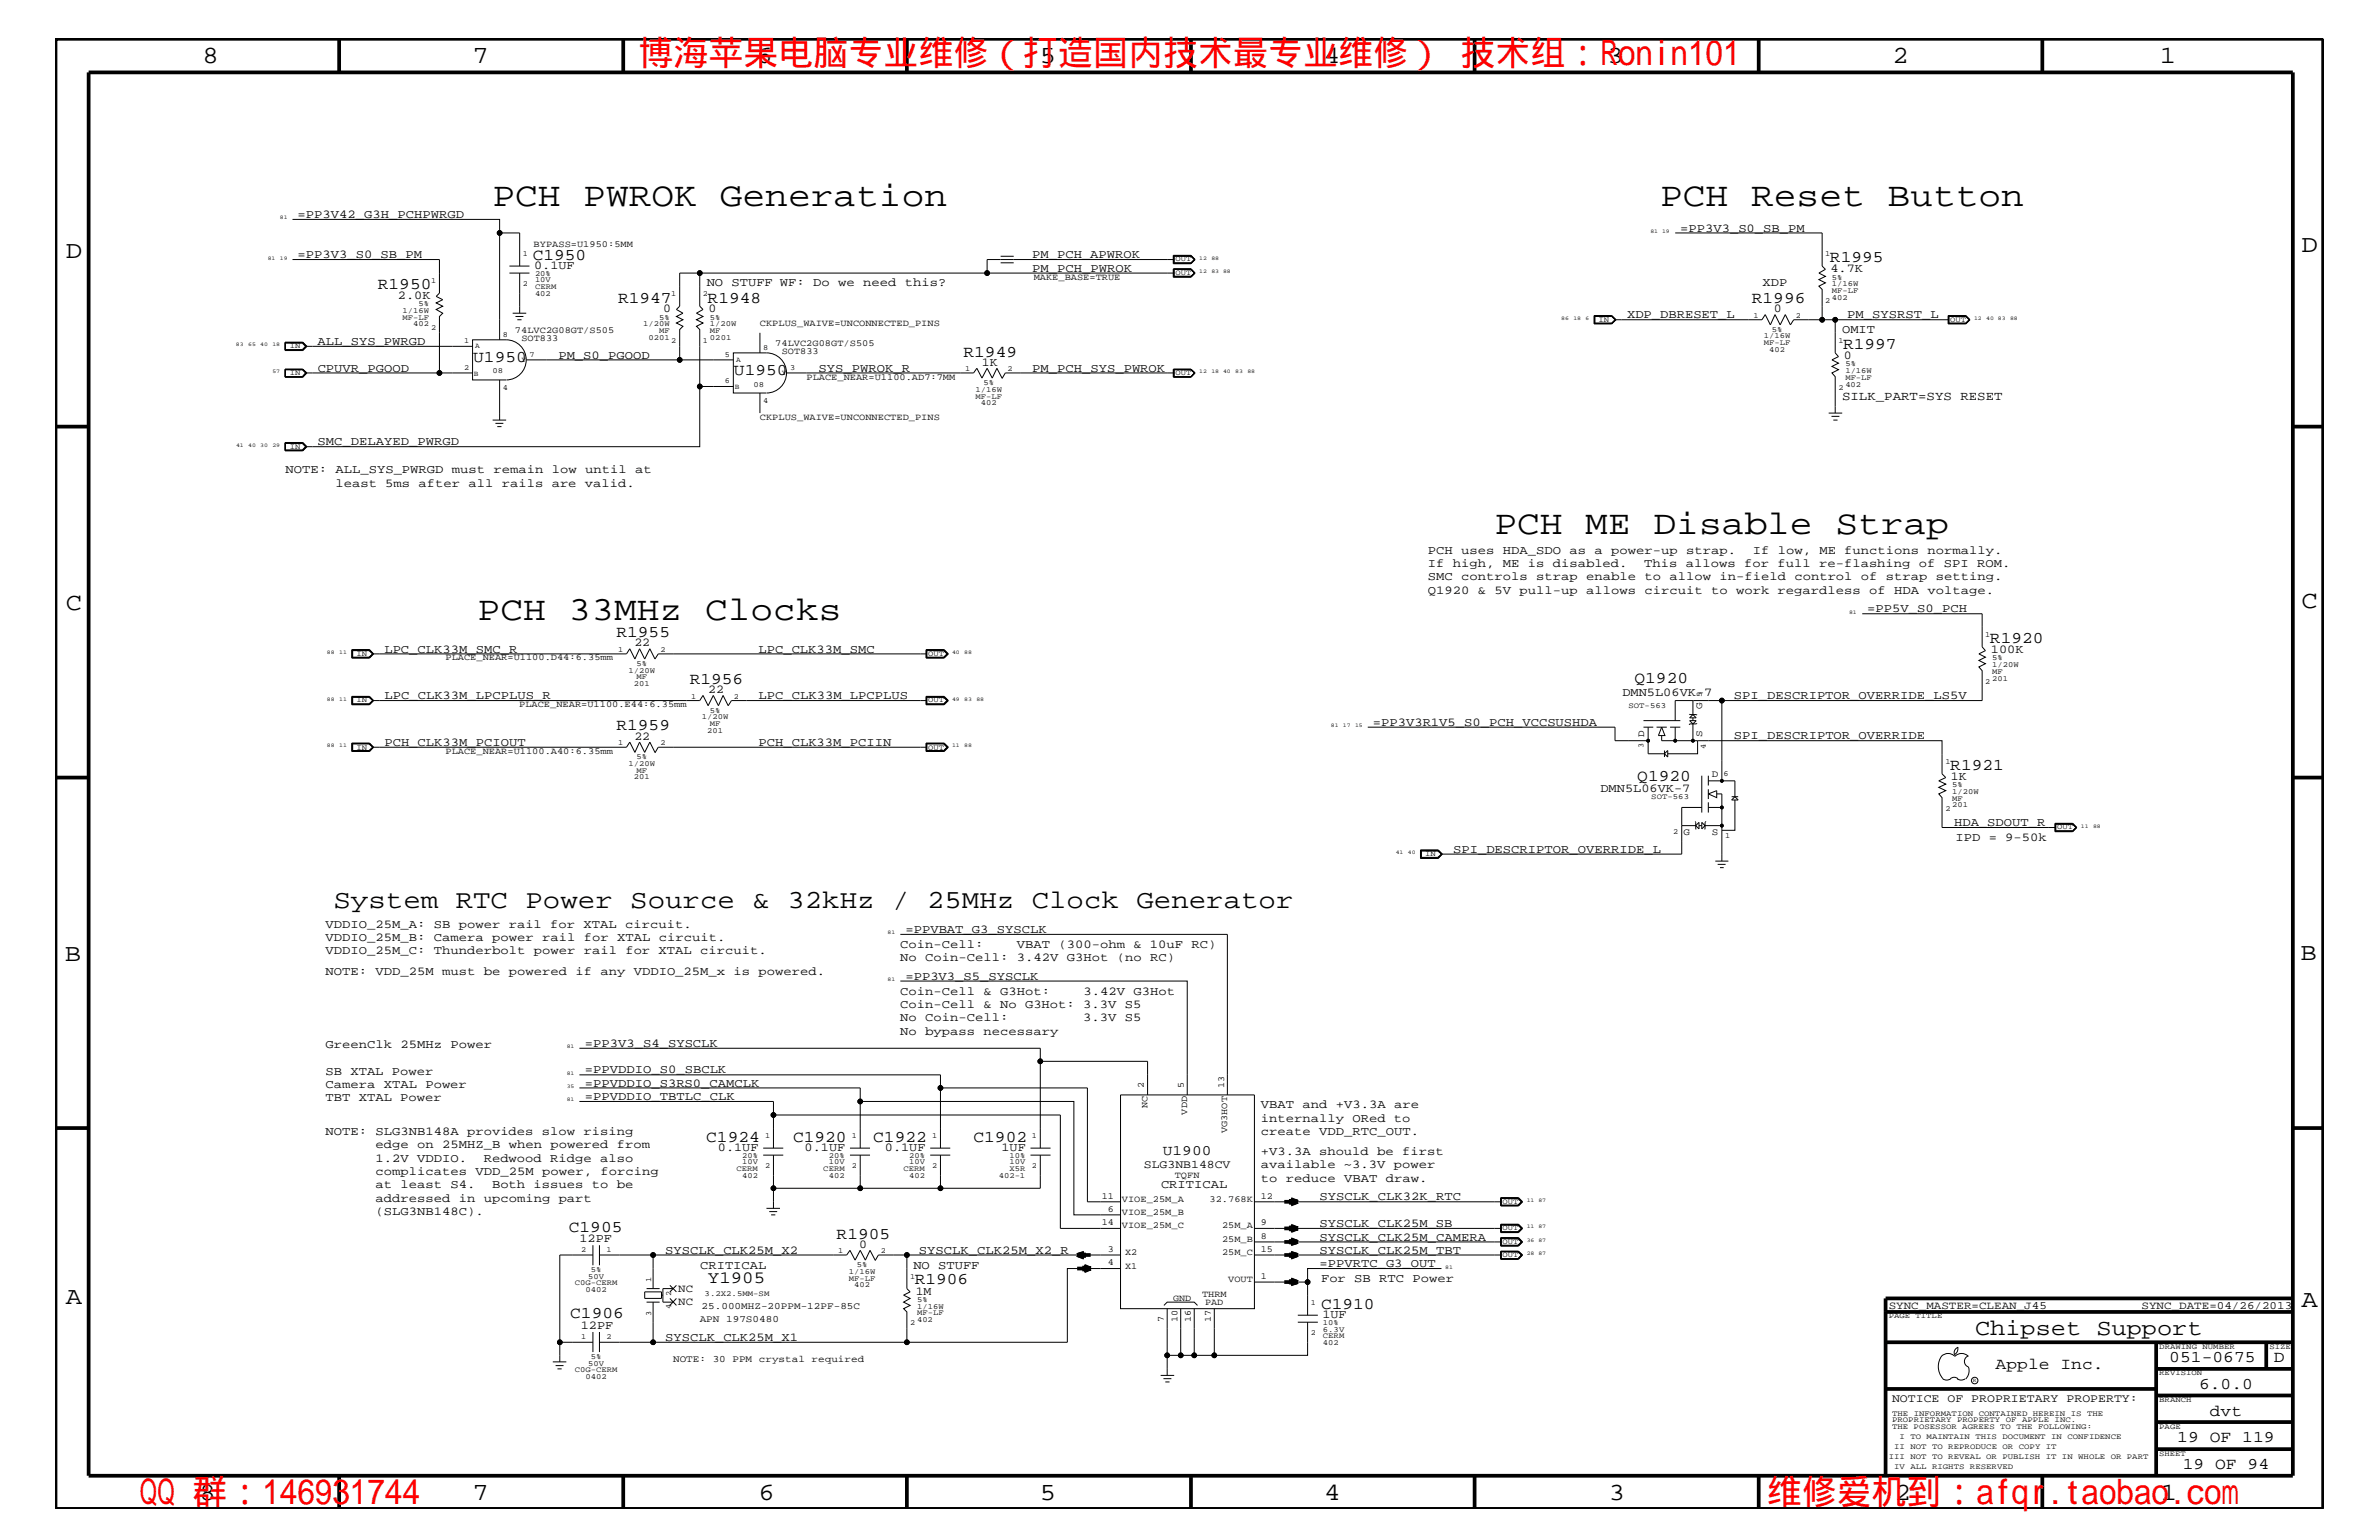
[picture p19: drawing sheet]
<svg xmlns="http://www.w3.org/2000/svg" width="432mm" height="279mm" viewBox="0 0 432 279" stroke-linecap="round" stroke-linejoin="round" font-family="sans-serif">
<defs><g id="words">
<g font-size="6.3" fill="#f00">
<text x="115.9" y="11.9">博海苹果电脑专业维修（打造国内技术最专业维修） 技术组：Ronin101</text>
<text x="25.4" y="272.9">QQ 群：146931744</text>
<text x="320.7" y="272.9">维修爱机到：afqr.taobao.com</text>
</g>
<g font-size="6.2">
<text x="89.4" y="37.4">PCH PWROK Generation</text>
<text x="301.3" y="37.4">PCH Reset Button</text>
<text x="271.2" y="96.8">PCH ME Disable Strap</text>
<text x="86.7" y="112.6">PCH 33MHz Clocks</text>
</g>
<text font-size="4.7" x="60.5" y="164.7">System RTC Power Source &amp; 32kHz / 25MHz Clock Generator</text>
<g font-size="4.5">
<text x="36.7" y="11.5">8</text>
<text x="85.8" y="11.5">7</text>
<text x="137.3" y="11.5">6</text>
<text x="188.7" y="11.5">5</text>
<text x="240.3" y="11.5">4</text>
<text x="291.8" y="11.5">3</text>
<text x="343.5" y="11.5">2</text>
<text x="392" y="11.5">1</text>
<text x="11.9" y="46.8">D</text>
<text x="417.7" y="45.7">D</text>
<text x="11.9" y="110.6">C</text>
<text x="417.7" y="110.3">C</text>
<text x="11.8" y="174.3">B</text>
<text x="417.6" y="174.2">B</text>
<text x="11.9" y="236.7">A</text>
<text x="417.7" y="237.1">A</text>
<text x="36.2" y="272.1">8</text>
<text x="85.8" y="272.1">7</text>
<text x="137.7" y="272.1">6</text>
<text x="188.7" y="272.1">5</text>
<text x="240.4" y="272.1">4</text>
<text x="292" y="272.1">3</text>
<text x="343.9" y="272.1">2</text>
<text x="392.2" y="272.1">1</text>
</g>
<text font-size="4.1" x="358.5" y="242.3">Chipset Support</text>
<text font-size="3.1" x="128.5" y="232.9">Y1905</text>
<g font-size="3">
<text x="96.7" y="47.1">C1950</text>
<text x="332.1" y="47.6">R1995</text>
<text x="68.6" y="52.4">R1950</text>
<text x="112.2" y="54.9">R1947</text>
<text x="128.4" y="54.9">R1948</text>
<text x="318" y="55">R1996</text>
<text x="85.9" y="65.6">U1950</text>
<text x="174.9" y="64.7">R1949</text>
<text x="334.5" y="63.4">R1997</text>
<text x="133.2" y="68.1">U1950</text>
<text x="111.9" y="115.6">R1955</text>
<text x="361.2" y="116.7">R1920</text>
<text x="125.2" y="124.1">R1956</text>
<text x="296.7" y="124">Q1920</text>
<text x="111.9" y="132.5">R1959</text>
<text x="297.2" y="141.7">Q1920</text>
<text x="354" y="139.7">R1921</text>
<text x="128.2" y="207.1">C1924</text>
<text x="143.9" y="207.1">C1920</text>
<text x="158.5" y="207.1">C1922</text>
<text x="176.7" y="207.1">C1902</text>
<text x="103.3" y="223.5">C1905</text>
<text x="151.8" y="224.7">R1905</text>
<text x="166" y="233">R1906</text>
<text x="103.5" y="239.2">C1906</text>
<text x="239.8" y="237.4">C1910</text>
<text x="362.2" y="248.4">Apple Inc.</text>
<text x="393.7" y="247.1">051-0675</text>
<text x="399.2" y="252">6.0.0</text>
<text x="412.7" y="247.1">D</text>
<text x="401.1" y="256.8">dvt</text>
<text x="395.2" y="261.6">19 OF 119</text>
<text x="396.2" y="266.6">19 OF 94</text>
</g>
<text font-size="2.6" x="211.1" y="209.6">U1900</text>
<text font-size="2.3" x="334.3" y="72.6">SILK_PART=SYS RESET</text>
<g font-size="2.2">
<text x="54" y="39.6">=PP3V42_G3H_PCHPWRGD</text>
<text x="54" y="46.8">=PP3V3_S0_SB_PM</text>
<text x="187.4" y="46.8">PM_PCH_APWROK</text>
<text x="305" y="42">=PP3V3_S0_SB_PM</text>
<text x="96.9" y="48.9">0.1UF</text>
<text x="128.3" y="51.9">NO STUFF WF: Do we need this?</text>
<text x="187.4" y="49.3">PM_PCH_PWROK</text>
<text x="319.9" y="51.9">XDP</text>
<text x="332.2" y="49.4">4.7K</text>
<text x="72.2" y="54.2">2.0K</text>
<text x="120.4" y="56.7">0</text>
<text x="128.6" y="56.7">0</text>
<text x="295.3" y="57.8">XDP_DBRESET_L</text>
<text x="321.9" y="56.7">0</text>
<text x="335.3" y="57.8">PM_SYSRST_L</text>
<text x="57.7" y="62.6">ALL_SYS_PWRGD</text>
<text x="101.3" y="65.1">PM_S0_PGOOD</text>
<text x="334.3" y="60.4">OMIT</text>
<text x="334.7" y="65.1">0</text>
<text x="57.7" y="67.5">CPUVR_PGOOD</text>
<text x="148.6" y="67.5">SYS_PWROK_R</text>
<text x="178.2" y="66.4">1K</text>
<text x="187.4" y="67.5">PM_PCH_SYS_PWROK</text>
<text x="57.7" y="80.8">SMC_DELAYED_PWRGD</text>
<text x="51.8" y="85.9">NOTE: ALL_SYS_PWRGD must remain low until at</text>
<text x="60.9" y="88.3">least 5ms after all rails are valid.</text>
<text x="259.2" y="100.4">PCH uses HDA_SDO as a power-up strap.</text>
<text x="318.1" y="100.4">If low, ME functions normally.</text>
<text x="259.2" y="107.7">Q1920 &amp; 5V pull-up allows circuit to work regardless of HDA voltage.</text>
<text x="259.2" y="102.9">If high, ME is disabled.</text>
<text x="259.2" y="105.3">SMC controls strap enable to allow in-field control of strap setting.</text>
<text x="298.4" y="102.9">This allows for full re-flashing of SPI ROM.</text>
<text x="338.9" y="111.1">=PP5V_S0_PCH</text>
<text x="69.8" y="118.4">LPC_CLK33M_SMC_R</text>
<text x="115.1" y="117.3">22</text>
<text x="137.7" y="118.4">LPC_CLK33M_SMC</text>
<text x="361.4" y="118.5">100K</text>
<text x="128.5" y="125.8">22</text>
<text x="69.8" y="126.9">LPC_CLK33M_LPCPLUS_R</text>
<text x="137.7" y="126.9">LPC_CLK33M_LPCPLUS</text>
<text x="249.2" y="131.7">=PP3V3R1V5_S0_PCH_VCCSUSHDA</text>
<text x="294.5" y="126.3">DMN5L06VK-7</text>
<text x="314.7" y="126.9">SPI_DESCRIPTOR_OVERRIDE_LS5V</text>
<text x="69.8" y="135.3">PCH_CLK33M_PCIOUT</text>
<text x="115.1" y="134.2">22</text>
<text x="137.7" y="135.3">PCH_CLK33M_PCIIN</text>
<text x="314.7" y="134.1">SPI_DESCRIPTOR_OVERRIDE</text>
<text x="290.5" y="143.6">DMN5L06VK-7</text>
<text x="354.1" y="141.5">1K</text>
<text x="354.7" y="149.9">HDA_SDOUT_R</text>
<text x="263.7" y="154.7">SPI_DESCRIPTOR_OVERRIDE_L</text>
<text x="354.9" y="152.6">IPD = 9-50k</text>
<text x="59.1" y="170.7">VDDIO_25M_B: Camera power rail for XTAL circuit.</text>
<text x="59.1" y="168.3">VDDIO_25M_A: SB power rail for XTAL circuit.</text>
<text x="59.1" y="173.2">VDDIO_25M_C: Thunderbolt power rail for XTAL circuit.</text>
<text x="163.4" y="172">Coin-Cell:</text>
<text x="164.3" y="169.3">=PPVBAT_G3_SYSCLK</text>
<text x="184.6" y="172">VBAT (300-ohm &amp; 10uF RC)</text>
<text x="59.1" y="176.8">NOTE: VDD_25M must be powered if any VDDIO_25M_x is powered.</text>
<text x="163.4" y="174.4">No Coin-Cell: 3.42V G3Hot (no RC)</text>
<text x="164.3" y="177.7">=PP3V3_S5_SYSCLK</text>
<text x="163.4" y="180.5">Coin-Cell &amp; G3Hot:</text>
<text x="163.4" y="185.3">No Coin-Cell:</text>
<text x="163.4" y="182.9">Coin-Cell &amp; No G3Hot: 3.3V S5</text>
<text x="196.6" y="185.3">3.3V S5</text>
<text x="196.7" y="180.5">3.42V G3Hot</text>
<text x="59.1" y="190.2">GreenClk 25MHz Power</text>
<text x="106.2" y="189.9">=PP3V3_S4_SYSCLK</text>
<text x="163.4" y="187.7">No bypass necessary</text>
<text x="59.1" y="195">SB XTAL Power</text>
<text x="59.1" y="197.4">Camera XTAL Power</text>
<text x="106.2" y="194.8">=PPVDDIO_S0_SBCLK</text>
<text x="106.2" y="197.2">=PPVDDIO_S3RS0_CAMCLK</text>
<text x="59.1" y="199.8">TBT XTAL Power</text>
<text x="106.2" y="199.6">=PPVDDIO_TBTLC_CLK</text>
<text x="228.9" y="203.5">internally ORed to</text>
<text x="228.9" y="201">VBAT and +V3.3A are</text>
<text x="59.1" y="205.9">NOTE: SLG3NB148A provides slow rising</text>
<text x="68.2" y="208.3">edge on 25MHZ_B when powered from</text>
<text x="130.3" y="208.9">0.1UF</text>
<text x="146" y="208.9">0.1UF</text>
<text x="160.6" y="208.9">0.1UF</text>
<text x="181.8" y="208.9">1UF</text>
<text x="228.9" y="209.6">+V3.3A should be first</text>
<text x="228.9" y="205.9">create VDD_RTC_OUT.</text>
<text x="68.2" y="215.6">at least S4.</text>
<text x="68.2" y="210.8">1.2V VDDIO.</text>
<text x="68.2" y="213.2">complicates VDD_25M power, forcing</text>
<text x="87.8" y="210.8">Redwood Ridge also</text>
<text x="89.3" y="215.6">Both issues to be</text>
<text x="210.7" y="215.6">CRITICAL</text>
<text x="228.9" y="214.4">to reduce VBAT draw.</text>
<text x="228.9" y="211.9">available ~3.3V power</text>
<text x="68.2" y="220.4">(SLG3NB148C).</text>
<text x="68.2" y="218">addressed in upcoming part</text>
<text x="239.5" y="217.8">SYSCLK_CLK32K_RTC</text>
<text x="105.2" y="225.3">12PF</text>
<text x="120.7" y="227.5">SYSCLK_CLK25M_X2</text>
<text x="155.9" y="226.4">0</text>
<text x="166.8" y="227.5">SYSCLK_CLK25M_X2_R</text>
<text x="239.5" y="222.6">SYSCLK_CLK25M_SB</text>
<text x="239.5" y="225.1">SYSCLK_CLK25M_CAMERA</text>
<text x="239.5" y="227.5">SYSCLK_CLK25M_TBT</text>
<text x="127.1" y="230.2">CRITICAL</text>
<text x="165.8" y="230.2">NO STUFF</text>
<text x="239.5" y="229.9">=PPVRTC_G3_OUT</text>
<text x="239.8" y="232.6">For SB RTC Power</text>
<text x="166.2" y="234.9">1M</text>
<text x="240" y="239.2">1UF</text>
<text x="105.4" y="241.1">12PF</text>
<text x="120.7" y="243.3">SYSCLK_CLK25M_X1</text>
</g>
<g font-size="2.1">
<text x="207.6" y="211.9">SLG3NB148CV</text>
<text x="343.4" y="254.4">NOTICE OF PROPRIETARY PROPERTY:</text>
</g>
<g font-size="2">
<text x="123.1" y="234.4">NC</text>
<text x="123.1" y="236.8">NC</text>
<text x="342.8" y="237.4">SYNC_MASTER=CLEAN_J45</text>
<text x="388.7" y="237.4">SYNC_DATE=04/26/2013</text>
</g>
<g font-size="1.8">
<text x="308.9" y="128.6" transform="rotate(-90 308.9 128.6)">G</text>
<text x="298.4" y="133.8" transform="rotate(-90 298.4 133.8)">D</text>
<text x="308.9" y="133.8" transform="rotate(-90 308.9 133.8)">S</text>
<text x="310.7" y="140.9">D</text>
<text x="305.6" y="151.5">G</text>
<text x="310.7" y="151.5">S</text>
<text x="127" y="239.9">APN 197S0480</text>
<text x="127.3" y="237.4">25.000MHZ-20PPM-12PF-85C</text>
<text x="122.2" y="247.1">NOTE: 30 PPM crystal required</text>
</g>
<g font-size="1.7">
<text x="96.9" y="44.7">BYPASS=U1950:5MM</text>
<text x="187.6" y="50.7">MAKE_BASE=TRUE</text>
<text x="137.9" y="59.2">CKPLUS_WAIVE=UNCONNECTED_PINS</text>
<text x="93.5" y="60.5">74LVC2G08GT/S505</text>
<text x="94.7" y="61.9">SOT833</text>
<text x="140.7" y="62.9">74LVC2G08GT/S505</text>
<text x="141.9" y="64.3">SOT833</text>
<text x="146.4" y="68.9">PLACE_NEAR=U1100.AD7:7MM</text>
<text x="137.9" y="76.2">CKPLUS_WAIVE=UNCONNECTED_PINS</text>
<text x="80.9" y="119.8">PLACE_NEAR=U1100.D44:6.35mm</text>
<text x="94.2" y="128.3">PLACE_NEAR=U1100.E44:6.35mm</text>
<text x="80.9" y="136.8">PLACE_NEAR=U1100.A40:6.35mm</text>
<text x="207.6" y="197.4" transform="rotate(-90 207.6 197.4)">2</text>
<text x="214.9" y="197.4" transform="rotate(-90 214.9 197.4)">5</text>
<text x="222.2" y="197.4" transform="rotate(-90 222.2 197.4)">13</text>
<text x="208.3" y="201.1" transform="rotate(-90 208.3 201.1)">NC</text>
<text x="215.5" y="202.2" transform="rotate(-90 215.5 202.2)">VDD</text>
<text x="222.8" y="205.6" transform="rotate(-90 222.8 205.6)">VG3HOT</text>
<text x="213.2" y="213.8">TQFN</text>
<text x="200" y="217.5">11</text>
<text x="201.1" y="219.8">6</text>
<text x="203.6" y="218">VIOE_25M_A</text>
<text x="203.6" y="220.4">VIOE_25M_B</text>
<text x="219.5" y="218">32.768K</text>
<text x="228.9" y="217.5">12</text>
<text x="200" y="222.3">14</text>
<text x="201.1" y="227.1">3</text>
<text x="203.6" y="222.9">VIOE_25M_C</text>
<text x="204.2" y="227.7">X2</text>
<text x="221.8" y="222.9">25M_A</text>
<text x="221.8" y="225.3">25M_B</text>
<text x="221.8" y="227.7">25M_C</text>
<text x="228.9" y="222.3">9</text>
<text x="228.9" y="224.7">8</text>
<text x="228.9" y="227.1">15</text>
<text x="201.1" y="229.6">4</text>
<text x="204.2" y="230.2">X1</text>
<text x="222.9" y="232.6">VOUT</text>
<text x="228.9" y="232">1</text>
<text x="211.2" y="239.9" transform="rotate(-90 211.2 239.9)">7</text>
<text x="212.9" y="236">GND</text>
<text x="213.7" y="239.9" transform="rotate(-90 213.7 239.9)">10</text>
<text x="216.2" y="239.9" transform="rotate(-90 216.2 239.9)">16</text>
<text x="218.2" y="235.4">THRM</text>
<text x="218.7" y="236.8">PAD</text>
<text x="219.8" y="239.9" transform="rotate(-90 219.8 239.9)">17</text>
</g>
<g font-size="1.4">
<text x="94.9" y="46.5">1</text>
<text x="213.4" y="47.4">OUT</text>
<text x="331.3" y="46.5">1</text>
<text x="78.2" y="51.3">1</text>
<text x="94.9" y="51.9">2</text>
<text x="97.1" y="50.2">20%</text>
<text x="97.1" y="51.3">10V</text>
<text x="97.1" y="52.4">CERM</text>
<text x="97.1" y="53.6">402</text>
<text x="121.8" y="53.8">1</text>
<text x="127.6" y="53.8">2</text>
<text x="213.4" y="49.9">OUT</text>
<text x="332.5" y="50.7">5%</text>
<text x="332.5" y="51.9">1/16W</text>
<text x="332.5" y="53.2">MF-LF</text>
<text x="73.1" y="56.8">1/16W</text>
<text x="73.1" y="58">MF-LF</text>
<text x="75" y="59.2">402</text>
<text x="75.9" y="55.6">5%</text>
<text x="78.2" y="59.8">2</text>
<text x="116.8" y="59.2">1/20W</text>
<text x="119.6" y="58">5%</text>
<text x="128.9" y="58">5%</text>
<text x="128.9" y="59.2">1/20W</text>
<text x="290.2" y="58.4">IN</text>
<text x="318.3" y="57.7">1</text>
<text x="326" y="57.7">2</text>
<text x="331.3" y="55">2</text>
<text x="332.5" y="54.4">402</text>
<text x="354" y="58.4">OUT</text>
<text x="52.6" y="63.2">IN</text>
<text x="84.2" y="62.3">1</text>
<text x="86.3" y="63.2">A</text>
<text x="91.3" y="61.1">8</text>
<text x="94.7" y="65.6">Y</text>
<text x="96.1" y="64.7">7</text>
<text x="117.7" y="61.7">0201</text>
<text x="119.6" y="60.4">MF</text>
<text x="121.8" y="62.3">2</text>
<text x="127.6" y="62.3">1</text>
<text x="128.9" y="60.4">MF</text>
<text x="128.9" y="61.7">0201</text>
<text x="131.6" y="64.7">5</text>
<text x="133.6" y="65.6">A</text>
<text x="138.5" y="63.4">8</text>
<text x="320.2" y="62.6">MF-LF</text>
<text x="320.2" y="61.4">1/16W</text>
<text x="321.1" y="63.9">402</text>
<text x="321.6" y="60.2">5%</text>
<text x="333.7" y="62.3">1</text>
<text x="52.6" y="68.1">IN</text>
<text x="84.2" y="67.1">2</text>
<text x="86" y="68.2">B</text>
<text x="89.4" y="67.7">08</text>
<text x="91.3" y="70.7">4</text>
<text x="131.6" y="69.5">6</text>
<text x="133.4" y="70.6">B</text>
<text x="136.7" y="70.1">08</text>
<text x="141.9" y="68.1">Y</text>
<text x="143.4" y="67.1">3</text>
<text x="175.2" y="67.3">1</text>
<text x="177.1" y="71.1">1/16W</text>
<text x="178.5" y="69.9">5%</text>
<text x="182.9" y="67.3">2</text>
<text x="213.4" y="68.1">OUT</text>
<text x="333.7" y="70.7">2</text>
<text x="334.9" y="66.5">5%</text>
<text x="334.9" y="67.7">1/16W</text>
<text x="334.9" y="68.9">MF-LF</text>
<text x="334.9" y="70.1">402</text>
<text x="138.5" y="73.2">4</text>
<text x="177.1" y="72.3">MF-LF</text>
<text x="178.1" y="73.5">402</text>
<text x="52.6" y="81.4">IN</text>
<text x="64.7" y="119">IN</text>
<text x="112.2" y="118.2">1</text>
<text x="119.9" y="118.2">2</text>
<text x="168.5" y="119">OUT</text>
<text x="360.3" y="115.6">1</text>
<text x="361.6" y="119.8">5%</text>
<text x="114.1" y="122">1/20W</text>
<text x="115.1" y="124.4">201</text>
<text x="115.5" y="123.2">MF</text>
<text x="115.5" y="120.8">5%</text>
<text x="360.3" y="124.1">2</text>
<text x="361.6" y="122.3">MF</text>
<text x="361.6" y="121">1/20W</text>
<text x="361.6" y="123.5">201</text>
<text x="64.7" y="127.5">IN</text>
<text x="125.5" y="126.8">1</text>
<text x="127.4" y="130.5">1/20W</text>
<text x="128.8" y="131.7">MF</text>
<text x="128.8" y="129.3">5%</text>
<text x="133.2" y="126.8">2</text>
<text x="168.5" y="127.5">OUT</text>
<text x="295.6" y="128.5">SOT-563</text>
<text x="308.9" y="126.5" transform="rotate(-90 308.9 126.5)">5</text>
<text x="64.7" y="136">IN</text>
<text x="112.2" y="135.2">1</text>
<text x="115.5" y="137.8">5%</text>
<text x="119.9" y="135.2">2</text>
<text x="128.4" y="133">201</text>
<text x="168.5" y="136">OUT</text>
<text x="298.3" y="135.7" transform="rotate(-90 298.3 135.7)">3</text>
<text x="309.6" y="135.9" transform="rotate(-90 309.6 135.9)">4</text>
<text x="114.1" y="139">1/20W</text>
<text x="115.1" y="141.4">201</text>
<text x="115.5" y="140.2">MF</text>
<text x="312.8" y="140.8">6</text>
<text x="353.1" y="138.6">1</text>
<text x="354.3" y="142.9">5%</text>
<text x="299.7" y="144.9">SOT-563</text>
<text x="353.1" y="147.1">2</text>
<text x="354.3" y="145.3">MF</text>
<text x="354.3" y="144">1/20W</text>
<text x="354.3" y="146.5">201</text>
<text x="258.7" y="155.4">IN</text>
<text x="303.7" y="151.3">2</text>
<text x="313.1" y="152.1">1</text>
<text x="373.4" y="150.5">OUT</text>
<text x="138.9" y="206.5">1</text>
<text x="154.6" y="206.5">1</text>
<text x="169.2" y="206.5">1</text>
<text x="187.3" y="206.5">1</text>
<text x="133.7" y="212.5">CERM</text>
<text x="134.7" y="210.2">20%</text>
<text x="134.7" y="211.3">10V</text>
<text x="134.7" y="213.6">402</text>
<text x="138.9" y="211.9">2</text>
<text x="149.4" y="212.5">CERM</text>
<text x="150.5" y="211.3">10V</text>
<text x="150.5" y="213.6">402</text>
<text x="150.5" y="210.2">20%</text>
<text x="154.6" y="211.9">2</text>
<text x="164" y="212.5">CERM</text>
<text x="165" y="213.6">402</text>
<text x="165" y="211.3">10V</text>
<text x="165" y="210.2">20%</text>
<text x="169.2" y="211.9">2</text>
<text x="181.3" y="213.6">402-1</text>
<text x="183.2" y="211.3">10V</text>
<text x="183.2" y="210.2">10%</text>
<text x="183.2" y="212.5">X5R</text>
<text x="187.3" y="211.9">2</text>
<text x="272.7" y="218.4">OUT</text>
<text x="105.5" y="227.1">2</text>
<text x="110.1" y="227.1">1</text>
<text x="152.1" y="227.4">1</text>
<text x="159.9" y="227.4">2</text>
<text x="272.7" y="223.2">OUT</text>
<text x="272.7" y="225.7">OUT</text>
<text x="104.3" y="233.2">C0G-CERM</text>
<text x="106.8" y="232">50V</text>
<text x="107.2" y="230.7">5%</text>
<text x="118.2" y="232.6" transform="rotate(-90 118.2 232.6)">1</text>
<text x="154.1" y="231.1">1/16W</text>
<text x="154.1" y="232.4">MF-LF</text>
<text x="155" y="233.5">402</text>
<text x="155.5" y="229.9">5%</text>
<text x="165.2" y="232">1</text>
<text x="272.7" y="228.1">OUT</text>
<text x="106.3" y="234.4">0402</text>
<text x="118.2" y="238.8" transform="rotate(-90 118.2 238.8)">3</text>
<text x="121.8" y="237.6" transform="rotate(-90 121.8 237.6)">4</text>
<text x="121.8" y="235.1" transform="rotate(-90 121.8 235.1)">2</text>
<text x="127.9" y="235.1">3.2X2.5MM-SM</text>
<text x="166.5" y="237.4">1/16W</text>
<text x="166.5" y="238.6">MF-LF</text>
<text x="166.5" y="236.2">5%</text>
<text x="166.5" y="239.9">402</text>
<text x="237.9" y="236.8">1</text>
<text x="342.8" y="239.2">PAGE TITLE</text>
<text x="105.5" y="242.9">1</text>
<text x="110.1" y="242.9">2</text>
<text x="165.2" y="240.5">2</text>
<text x="237.9" y="242.3">2</text>
<text x="240.1" y="244">402</text>
<text x="240.1" y="242.8">CERM</text>
<text x="240.1" y="240.5">10%</text>
<text x="240.1" y="241.6">6.3V</text>
<text x="391.9" y="244.7">DRAWING NUMBER</text>
<text x="411.9" y="244.7">SIZE</text>
<text x="104.3" y="248.9">C0G-CERM</text>
<text x="106.3" y="250.1">0402</text>
<text x="106.8" y="247.8">50V</text>
<text x="107.2" y="246.5">5%</text>
<text x="391.9" y="249.5">REVISION</text>
<text x="343.4" y="256.8">THE INFORMATION CONTAINED HEREIN IS THE</text>
<text x="391.9" y="254.4">BRANCH</text>
<text x="343.4" y="258">PROPRIETARY PROPERTY OF APPLE INC.</text>
<text x="343.4" y="259.3">THE POSESSOR AGREES TO THE FOLLOWING:</text>
<text x="343.8" y="262.9">II NOT TO REPRODUCE OR COPY IT</text>
<text x="344.8" y="261.1">I TO MAINTAIN THIS DOCUMENT IN CONFIDENCE</text>
<text x="391.9" y="259.3">PAGE</text>
<text x="342.8" y="264.7">III NOT TO REVEAL OR PUBLISH IT IN WHOLE OR PART</text>
<text x="343.8" y="266.6">IV ALL RIGHTS RESERVED</text>
<text x="391.9" y="264.1">SHEET</text>
</g>
<g font-size="1">
<text x="50.8" y="39.8">81</text>
<text x="48.6" y="47.1">81</text>
<text x="50.8" y="47.1">19</text>
<text x="217.7" y="47.1">12</text>
<text x="219.9" y="47.1">88</text>
<text x="299.6" y="42.3">81 19</text>
<text x="217.7" y="49.6">12</text>
<text x="219.9" y="49.6">83 88</text>
<text x="283.4" y="58">86</text>
<text x="285.6" y="58">18</text>
<text x="287.8" y="58">6</text>
<text x="358.3" y="58">12</text>
<text x="360.5" y="58">40 83</text>
<text x="364.8" y="58">88</text>
<text x="42.8" y="62.9">83</text>
<text x="45" y="62.9">65</text>
<text x="47.2" y="62.9">40</text>
<text x="49.4" y="62.9">18</text>
<text x="49.4" y="67.7">57</text>
<text x="217.7" y="67.7">12</text>
<text x="219.9" y="67.7">18 40</text>
<text x="224.2" y="67.7">83</text>
<text x="226.4" y="67.7">88</text>
<text x="42.8" y="81.1">41</text>
<text x="45" y="81.1">40</text>
<text x="47.2" y="81.1">30</text>
<text x="49.4" y="81.1">29</text>
<text x="335.6" y="111.4">81</text>
<text x="59.4" y="118.6">88</text>
<text x="61.6" y="118.6">11</text>
<text x="172.8" y="118.6">40</text>
<text x="175" y="118.6">88</text>
<text x="59.4" y="127.1">88</text>
<text x="61.6" y="127.1">11</text>
<text x="172.8" y="127.1">49</text>
<text x="175" y="127.1">83</text>
<text x="177.2" y="127.1">88</text>
<text x="241.6" y="131.9">81</text>
<text x="243.8" y="131.9">17</text>
<text x="246" y="131.9">15</text>
<text x="59.4" y="135.6">88</text>
<text x="61.6" y="135.6">11</text>
<text x="172.8" y="135.6">11</text>
<text x="175" y="135.6">88</text>
<text x="253.3" y="155">41</text>
<text x="255.5" y="155">40</text>
<text x="377.7" y="150.1">11</text>
<text x="379.9" y="150.1">88</text>
<text x="161.1" y="169.5">81</text>
<text x="161.1" y="178">81</text>
<text x="102.9" y="190.2">81</text>
<text x="102.9" y="195">81</text>
<text x="102.9" y="197.4">35</text>
<text x="102.9" y="199.8">81</text>
<text x="277.1" y="218">11 87</text>
<text x="277.1" y="225.3">36 87</text>
<text x="277.1" y="222.9">11 87</text>
<text x="277.1" y="227.7">28 87</text>
<text x="262.3" y="230.2">81</text>
<text x="358.1" y="250.7">R</text>
</g>
</g></defs>
<g fill="none" stroke="#000" stroke-width=".18">
<path d="M53.1 39.8h37.6v2.5h3.6v6M53.1 47.1h26.7v6.1l-.6 .6 1.2 .6-1.2 .6 1.2 .6-1.2 .5 1.2 .7-.6 .6v10.3h-24.3M90.7 42.3v19.4M92.5 49.5h3.6M92.5 48.3h3.6M93.1 56.8h2.4M93.6 57.4h1.4M93.9 58h.8M94.3 49.5v7.3M179.2 49.5h33.9M181.6 47.7h2.4M181.6 46.5h2.4"/>
<path d="M212.9 46.3h3.3l.7 .8-.7 .8h-3.3zM212.9 48.8h3.3l.7 .7-.7 .8h-3.3zM213 48.8v1.4h3.2l.6-.7M213 50.1h3.2M213 46.4h3.2l.6 .7-.6 .7h-3.2zM213 48.9h3.2M213.1 47.1h-33.9v2.4h-52.2M213.1 48.9v1.2M213.1 46.5h3.1l.6 .6-.6 .6h-3.1zM216.2 48.8l.6 .7M216.2 48.9l.6 .6M216.2 48.9l.6 .6-.6 .6"/>
<path d="M216.8 49.5l-.6 .6M289.3 57.2h3.2l.8 .8-.8 .8h-3.2zM289.5 57.4h3l.6 .6-.6 .6h-3zM292.5 57.3l.8 .7M292.5 57.3h-3.1v1.4h3.1M292.5 57.3l.7 .7-.7 .7M293.3 58l-.8 .7M304.1 42.3h26.6v6l.6 .6-1.2 .6 1.2 .6-1.2 .6 1.2 .6-1.2 .6 .6 .6v5.5h-5.1l-.6 .9-1-1.8-.9 1.8-.9-1.8-.9 1.8-.9-1.8-.6 .9h-26.7M330.7 58h2.4M353.6 57.2h3.2l.8 .8-.8 .8h-3.2zM353.7 57.3h3.1l.7 .7-.7 .7h-3.1zM353.8 57.4h3l.6 .6-.6 .6h-3z"/>
<path d="M353.8 58h-20.7v6l.6 .7-1.2 .6 1.2 .6-1.2 .6 1.2 .6-1.2 .6 .6 .6v6.6M51.7 62.2h3.3M51.7 62.1h3.3l.7 .7-.7 .8h-3.3zM51.7 63.5h3.3M51.8 67.1h3.2l.5 .6-.5 .6h-3.2zM51.8 62.2h3.1l.6 .6M51.8 62.2v1.3M54.9 67.1l.6 .6M55 67l.7 .7-.7 .7M55 67h-3.3v1.4h3.3M55 62.2l.5 .6-.5 .7M55 67l.6 .7-.6 .7"/>
<path d="M55 62.2l.6 .6-.6 .7M55.5 67.7l-.6 .6M55.5 62.8l-.6 .6h-3.1M55.5 62.8h30.3M79.8 67.7h6M89.4 76.2h2.5M89.9 76.8h1.5M90.3 77.4h.7M90.7 68.9v7.3M91.9 68.9a3.6 3.6 0 0 0 3.6-3.6 3.6 3.6 0 0 0-3.6-3.6h-6.1v7.2h6.1M95.5 65.3h37.6M123.4 65.3v-5.5l.6-.6-1.2-.6 1.2-.6-1.2-.6 1.2-.6-1.2-.7 .6-.5v-6.1h3.6v6.1l.6 .5-1.2 .7 1.2 .6-1.2 .6 1.2 .6-1.2 .6 .6 .6v10.3h6.1"/>
<path d="M127 70.1v10.9h-71.5M137.9 60.4v3.6M137.9 71.3v3.6M139.2 71.3a3.6 3.6 0 0 0 3.6-3.7 3.6 3.6 0 0 0-3.7-3.6h-6v7.3h6M142.8 67.7h33.9l.6-.9 .9 1.8 1-1.8 .9 1.8 .8-1.8 1 1.8M213 67v1.4M213 68.3h3.2M213 67.1h3.2M213.1 67.1v1.2M213.1 67.7h-30.6l-.6 1M216.2 67l.7 .7-.7 .7M216.2 67l.6 .7"/>
<path d="M216.2 67.1l.6 .6M216.2 67.1l.6 .6-.6 .6M216.2 67h-3.3v1.4h3.3M216.8 67.7l-.6 .7M216.8 67.7l-.6 .6M331.9 74.9h2.5M332.4 75.5h1.5M332.8 76.2h.7M51.7 80.4h3.3M51.7 80.3h3.3l.7 .7-.7 .8h-3.3zM51.7 81.7h3.3M51.8 80.4h3.1l.6 .6"/>
<path d="M51.8 80.4v1.3M55 80.4l.5 .6-.5 .7M55 80.4l.6 .6-.6 .7M55.5 81l-.6 .6h-3.1M63.8 117.9h3.3l.7 .7-.7 .8h-3.3zM63.9 117.9v1.4h3.2M63.9 118h3.2l.6 .6M64 118h3l.7 .6-.7 .6h-3zM67.1 117.9l.6 .7-.6 .7M67.7 118.6h46l.6-.9 .9 1.9 .9-1.9 .9 1.9 .9-1.9 1 1.9 .6-1h48.7M67.7 118.6l-.6 .7M168.1 117.9h3.3l.7 .7-.7 .8h-3.3z"/>
<path d="M168.2 117.9v1.4h3.1M168.2 118h3.1l.7 .6-.7 .7M168.2 118h3.1l.6 .6-.6 .6h-3.1zM171.3 117.9l.8 .7-.8 .7M338 111.4h21.8v6l.6 .6-1.2 .6 1.2 .6-1.2 .6 1.2 .6-1.2 .6 .6 .7v5.4h-47.3M63.8 126.3h3.3l.7 .8-.7 .8h-3.3zM63.8 134.8h3.3l.7 .8-.7 .7h-3.3zM64 126.5h3l.7 .6-.7 .6h-3zM64 135h3l.7 .6-.7 .6h-3zM67.1 126.4l.6 .7M67.1 134.9l.6 .7M67.1 126.4l.6 .7-.6 .7"/>
<path d="M67.1 134.9l.6 .7-.6 .7M67.1 126.4h-3.2v1.4h3.2M67.1 134.9h-3.2v1.4M67.7 127.1h59.3l.6-.9 .9 1.8 1-1.8 .9 1.8 .8-1.8 1 1.8 .6-.9h35.4M67.7 135.6h46l.6-1 .9 1.9 .9-1.9 .9 1.9 .9-1.9 1 1.9M67.7 127.1l-.6 .7M67.7 135.6l-.6 .6h-3.2M168.1 126.3h3.3l.7 .8-.7 .8h-3.3zM168.1 134.8h3.3l.7 .8-.7 .7h-3.3zM168.2 135h3.1l.6 .6-.6 .6h-3.1zM168.2 135.6h-48.7l-.6 1M168.2 126.5h3.1l.6 .6-.6 .6h-3.1z"/>
<path d="M171.3 126.4l.7 .7-.7 .7M171.3 134.9l.7 .7-.7 .6h-3.1M171.3 126.4l.8 .7-.8 .7M171.3 134.9l.8 .7-.8 .7M171.3 126.4h-3.1v1.4h3.1M171.3 134.9h-3.1v1.4M248.3 131.9h44.8v2.5h6M298.3 131.9h1.8M298.3 130.7h6.7M299.1 131.9v4.9h3M300.7 131.9h1.8M301.6 133.5v.9h50.9v6l.7 .7-1.3 .6 1.3 .6-1.3 .6 1.3 .5-1.3 .6 .6 .7v5.4h20.6"/>
<path d="M301.6 131.9l.6 1.6h-1.2zM302.1 136.8l.6-.6v1.1zM302.1 136.2v1.1M303.1 131.9h1.9M304.1 130.7v-3.6h8.4v14.6M304.1 131.9v2.5M306.6 129.6l1.4 .1M306.7 130.7h1.2l-.6 .6zM307.3 130.2v.5M307.3 131.3v3.1M307.3 127.1v2.5l.6 .6h-1.2l.6-.6M308 131.3h-1.3l-.1 .2"/>
<path d="M308.1 134.4v2.4h-5.4M257.8 154.2h3.2l.8 .8-.8 .7h-3.2zM257.8 154.3h3.2l.7 .7-.7 .7M257.9 154.4h3.1l.6 .6-.6 .6h-3.1zM258 154.4v1.2h3l.6-.6M261 154.4l.6 .6M305.2 149.8h2.6l.6 .6v-1.2l-.6 .6M307.7 149l.2 1.5M308.4 149.8h.5M308.9 146.5h-3.7v8.5h-43.6M308.9 149.2l.6 .6-.6 .6zM308.9 140.7v6.7"/>
<path d="M309.5 149.8h3M309.6 149l-.1 .2-.1 1.3M310.1 144l1.5-.6v1.3zM310.1 140.7v1.8M310.1 143.2v1.8M310.1 145.6v1.8M310.1 146.5h2.4M310.1 141.7h4.8v2.8M311.3 156.2h2.4M311.6 144h.9v12.2M311.8 156.8h1.4M312.2 157.4h.7"/>
<path d="M314.3 144.5h1.2M314.3 145.1l.6-.6 .6 .6zM314.9 145.1v5.5h-2.4M373 149.4h3.2l.8 .7-.8 .8h-3.2zM373.1 149.5h3.1l.7 .6-.7 .7h-3.1zM373.1 149.5h3.1l.6 .6-.6 .6h-3.1zM163.4 169.5h59.4v29.2M163.4 178h52.1v20.7M105.2 199.8h35.2v8.5M105.2 197.4h50.9v2.4h38.8v20.6h8.5M105.2 190.2h83.6v2.4M105.2 195h65.5v13.3"/>
<path d="M156.1 199.8v8.5M170.7 197.4h26.7v20.6h6M203.4 198.7h24.3v38.7h-24.3zM208.3 198.7v-6.1h-19.5v15.7M138.5 209.6h3.7M138.5 208.3h3.7M139.1 219.2h2.5M139.6 219.8h1.5M140.4 209.6v9.6M140.4 215.6h15.7M140.4 202.3h52.1v20.6h10.9M154.3 209.6h3.6"/>
<path d="M154.3 208.3h3.6M156.1 209.6v6h14.6v-6M168.8 208.3h3.7M168.8 209.6h3.7M187 208.3h3.7M187 209.6h3.7M188.8 209.6v6h-18.1M227.7 218h44.8M272.4 217.3h3.2l.8 .7-.8 .8h-3.2zM272.4 217.4h3.2l.7 .6-.7 .7h-3.2M272.5 217.4h3l.6 .6-.6 .6h-3M272.5 217.4v1.3"/>
<path d="M275.5 217.4l.7 .6-.7 .7M107.6 225.9v3.7M107.6 227.7h-6v15.8M108.8 227.7h9.7v6.1M108.8 225.9v3.7M117 234.4h3.1v1.2h-3.1zM117.4 233.8h2.3M117.4 236.2h2.3M118.5 227.7h35.2l.6-.9 .9 1.8 .9-1.8 1 1.8 .8-1.8 .9 1.8M118.5 236.2v7.3h-9.7M120.1 235h.2M121.6 233.2l1.2 1.2"/>
<path d="M121.6 235.6l1.2 1.2M122.2 233.8h-1.9v2.4h1.9M122.8 233.2l-1.2 1.2M122.8 235.6l-1.2 1.2M140 220.4h.7M164.6 227.7v6.1l.6 .6-1.2 .6 1.2 .6-1.2 .6 1.2 .6-1.2 .6 .6 .6v5.5h-46.1M203.4 230.1h-9.7v13.4h-29.1M203.4 227.7h-44l-.6 1M211.3 236.8l.5-.6h5l.6 .6M211.8 237.4v8.5h2.5v-8.5M216.8 237.4v8.5h-2.5M220.4 237.4v8.5h-3.6"/>
<path d="M227.7 222.9h44.8M227.7 227.7h44.8M227.7 225.3h44.8M227.7 232.6h9.6M235.6 238.6h3.6M235.6 239.9h3.6M237.3 239.9v6h-16.9M261.6 230.1h-24.3v8.5M272.4 222.1h3.2l.8 .8-.8 .7h-3.2zM272.4 224.6h3.2l.8 .7-.8 .8h-3.2zM272.4 222.2h3.2l.7 .7-.7 .6h-3.2M272.5 222.3h3l.6 .6-.6 .6h-3"/>
<path d="M272.5 224.7h3l.6 .6-.6 .6h-3M272.5 222.2v1.3M272.5 226v-1.4h3l.7 .7-.7 .7M275.5 222.2l.7 .7-.7 .6M275.5 227.1l.7 .6-.7 .7M275.5 227.1l.6 .6-.6 .7M275.5 227.1h-3v1.3h3M275.6 227h-3.2v1.5h3.2M275.6 227l.8 .7-.8 .8M275.6 227l.7 .7-.7 .8M275.6 224.6l.7 .7-.7 .7h-3.2M100.3 247.1h2.5"/>
<path d="M100.8 247.8h1.5M101.2 248.4h.7M107.6 241.7v3.6M107.6 243.5h-6v3.6M108.8 241.7v3.6M210.7 249.5h2.4M211.2 250.1h1.4M211.5 250.7h.8M211.8 245.9v3.6M352.4 246.1a1.69 1.69 0 0 1 2.4 0M352.4 246a3.3 3.3 0 0 0 .3 4.1M352.6 250.2l.7 .2 .7-.2"/>
<path d="M354 250.2l.7-.3 .7 .3M354.8 246.1a1.69 1.69 0 0 1 2.5 0M355.3 250.2l.7 .2 .7-.2M355.3 244.4l.1 .3a1.18 1.18 0 0 1-.6 1M355.4 244.4a.99 .99 0 0 0-.6 1.4M357.2 246a1.04 1.04 0 0 0-.6 1 1.04 1.04 0 0 0 .6 1M357.3 248l.1 .7a2.11 2.11 0 0 1-.6 1.5"/>
<circle cx="90.7" cy="42.3" r=".42"/>
<circle cx="127" cy="49.5" r=".42"/>
<circle cx="179.2" cy="49.5" r=".42"/>
<circle cx="330.7" cy="58" r=".42"/>
<circle cx="333.1" cy="58" r=".42"/>
<circle cx="79.8" cy="67.7" r=".42"/>
<circle cx="123.4" cy="65.3" r=".42"/>
<circle cx="127" cy="70.1" r=".42"/>
<circle cx="299.1" cy="134.4" r=".25"/>
<circle cx="304.1" cy="134.4" r=".25"/>
<circle cx="307.3" cy="134.4" r=".25"/>
<circle cx="312.5" cy="127.1" r=".42"/>
<circle cx="312.5" cy="141.7" r=".25"/>
<circle cx="312.5" cy="149.8" r=".25"/>
<circle cx="312.5" cy="146.5" r=".25"/>
<circle cx="156.1" cy="199.8" r=".42"/>
<circle cx="170.7" cy="197.4" r=".42"/>
<circle cx="188.8" cy="192.6" r=".42"/>
<circle cx="140.4" cy="215.6" r=".42"/>
<circle cx="140.4" cy="202.3" r=".42"/>
<circle cx="156.1" cy="215.6" r=".42"/>
<circle cx="170.7" cy="215.6" r=".42"/>
<circle cx="118.5" cy="227.7" r=".42"/>
<circle cx="164.6" cy="227.7" r=".42"/>
<circle cx="237.3" cy="232.6" r=".42"/>
<circle cx="101.6" cy="243.5" r=".42"/>
<circle cx="118.5" cy="243.5" r=".42"/>
<circle cx="164.6" cy="243.5" r=".42"/>
<circle cx="211.8" cy="245.9" r=".42"/>
<circle cx="214.3" cy="245.9" r=".42"/>
<circle cx="216.8" cy="245.9" r=".42"/>
<circle cx="220.4" cy="245.9" r=".42"/>
<circle cx="358.4" cy="250.5" r=".59"/>
</g>
<g fill="#000">
<circle cx="90.7" cy="42.3" r=".42"/>
<circle cx="127" cy="49.5" r=".42"/>
<circle cx="179.2" cy="49.5" r=".42"/>
<circle cx="330.7" cy="58" r=".42"/>
<circle cx="333.1" cy="58" r=".42"/>
<circle cx="79.8" cy="67.7" r=".42"/>
<circle cx="123.4" cy="65.3" r=".42"/>
<circle cx="127" cy="70.1" r=".42"/>
<circle cx="299.1" cy="134.4" r=".25"/>
<circle cx="304.1" cy="134.4" r=".25"/>
<circle cx="307.3" cy="134.4" r=".25"/>
<circle cx="312.5" cy="127.1" r=".42"/>
<circle cx="312.5" cy="141.7" r=".25"/>
<circle cx="312.5" cy="149.8" r=".25"/>
<circle cx="312.5" cy="146.5" r=".25"/>
<circle cx="156.1" cy="199.8" r=".42"/>
<circle cx="170.7" cy="197.4" r=".42"/>
<circle cx="188.8" cy="192.6" r=".42"/>
<circle cx="140.4" cy="215.6" r=".42"/>
<circle cx="140.4" cy="202.3" r=".42"/>
<circle cx="156.1" cy="215.6" r=".42"/>
<circle cx="170.7" cy="215.6" r=".42"/>
<circle cx="118.5" cy="227.7" r=".42"/>
<circle cx="164.6" cy="227.7" r=".42"/>
<circle cx="237.3" cy="232.6" r=".42"/>
<circle cx="101.6" cy="243.5" r=".42"/>
<circle cx="118.5" cy="243.5" r=".42"/>
<circle cx="164.6" cy="243.5" r=".42"/>
<circle cx="211.8" cy="245.9" r=".42"/>
<circle cx="214.3" cy="245.9" r=".42"/>
<circle cx="216.8" cy="245.9" r=".42"/>
<circle cx="220.4" cy="245.9" r=".42"/>
</g>
<g fill="none" stroke="#000" stroke-width=".68" stroke-linecap="butt">
<path d="M10.1 7h411.6v266.8h-411.6zM16.1 13.1h400.1v254.6h-400.1zM61.6 7v6.1M113.1 7v6.1M164.6 7v6.1M216.2 7v6.1M267.6 7v6.1M319.2 7v6.1M370.7 7v6.1M10.1 77.4h6M416.2 77.4h5.5M10.1 141.1h6"/>
<path d="M416.2 141.1h5.5M10.1 204.7h6M233.1 218h2.5M234.3 217.5l1.3 .5-1.3 .5zM234.3 217.7l1.3 .3M234.3 217.9l1.3 .1M234.3 217.8l1.3 .2M235.6 218l-1.3 .1M235.6 218l-1.3 .4M235.6 218l-1.3 .3M416.2 204.7h5.5M195.5 227.7h2.5"/>
<path d="M195.5 227.7l1.3-.4v.9zM195.5 227.7l1.3 .2M195.5 227.7l1.3 .4M195.5 230.1h2.5M196.8 229.6l1.2 .5-1.2 .6zM196.8 227.4l-1.3 .3M196.8 227.6l-1.3 .1M196.8 227.5l-1.3 .2M196.8 229.8l1.2 .3M196.8 230.1h1.2M196.8 229.9l1.2 .2M198 230.1l-1.2 .1"/>
<path d="M198 230.1l-1.2 .4M198 230.1l-1.2 .3M233.1 225.3h2.5M233.1 222.9h2.5M233.1 227.7h2.5M233.1 232.6h2.5M234.3 222.4l1.3 .5-1.3 .5zM234.3 224.8l1.3 .5-1.3 .4zM234.3 227.3l1.3 .4-1.3 .5zM234.3 232.1l1.3 .5-1.3 .4zM234.3 224.9l1.3 .4M234.3 225.2l1.3 .1"/>
<path d="M234.3 225.1l1.3 .2M234.3 222.5l1.3 .4M234.3 222.8l1.3 .1M234.3 222.6l1.3 .3M234.3 227.4l1.3 .3M234.3 227.6l1.3 .1M234.3 227.5l1.3 .2M234.3 232.2l1.3 .4M234.3 232.4l1.3 .2M235.6 225.3l-1.3 .1M235.6 225.3l-1.3 .4M235.6 225.3l-1.3 .3"/>
<path d="M235.6 222.9l-1.3 .1M235.6 222.9l-1.3 .3M235.6 222.9l-1.3 .2M235.6 227.7l-1.3 .2M235.6 227.7l-1.3 .4M235.6 232.6l-1.3 .1M235.6 232.6l-1.3 .3M342.2 238h74M416.2 235.6h-74v32.1M342.2 252h49.2M342.2 243.5h74M391.4 248.4h24.8"/>
<path d="M391.4 243.5v24.2M391.4 258h24.8M391.4 253.2h24.8M411.3 243.5v4.9M61.6 267.7v6.1M113.1 267.7v6.1M164.6 267.7v6.1M216.2 268v5.8M267.6 267.7v6.1M319.2 267.7v6.1M370.7 267.7v6.1M391.4 262.9h24.8"/>
</g>
<use href="#words"/>
</svg>
